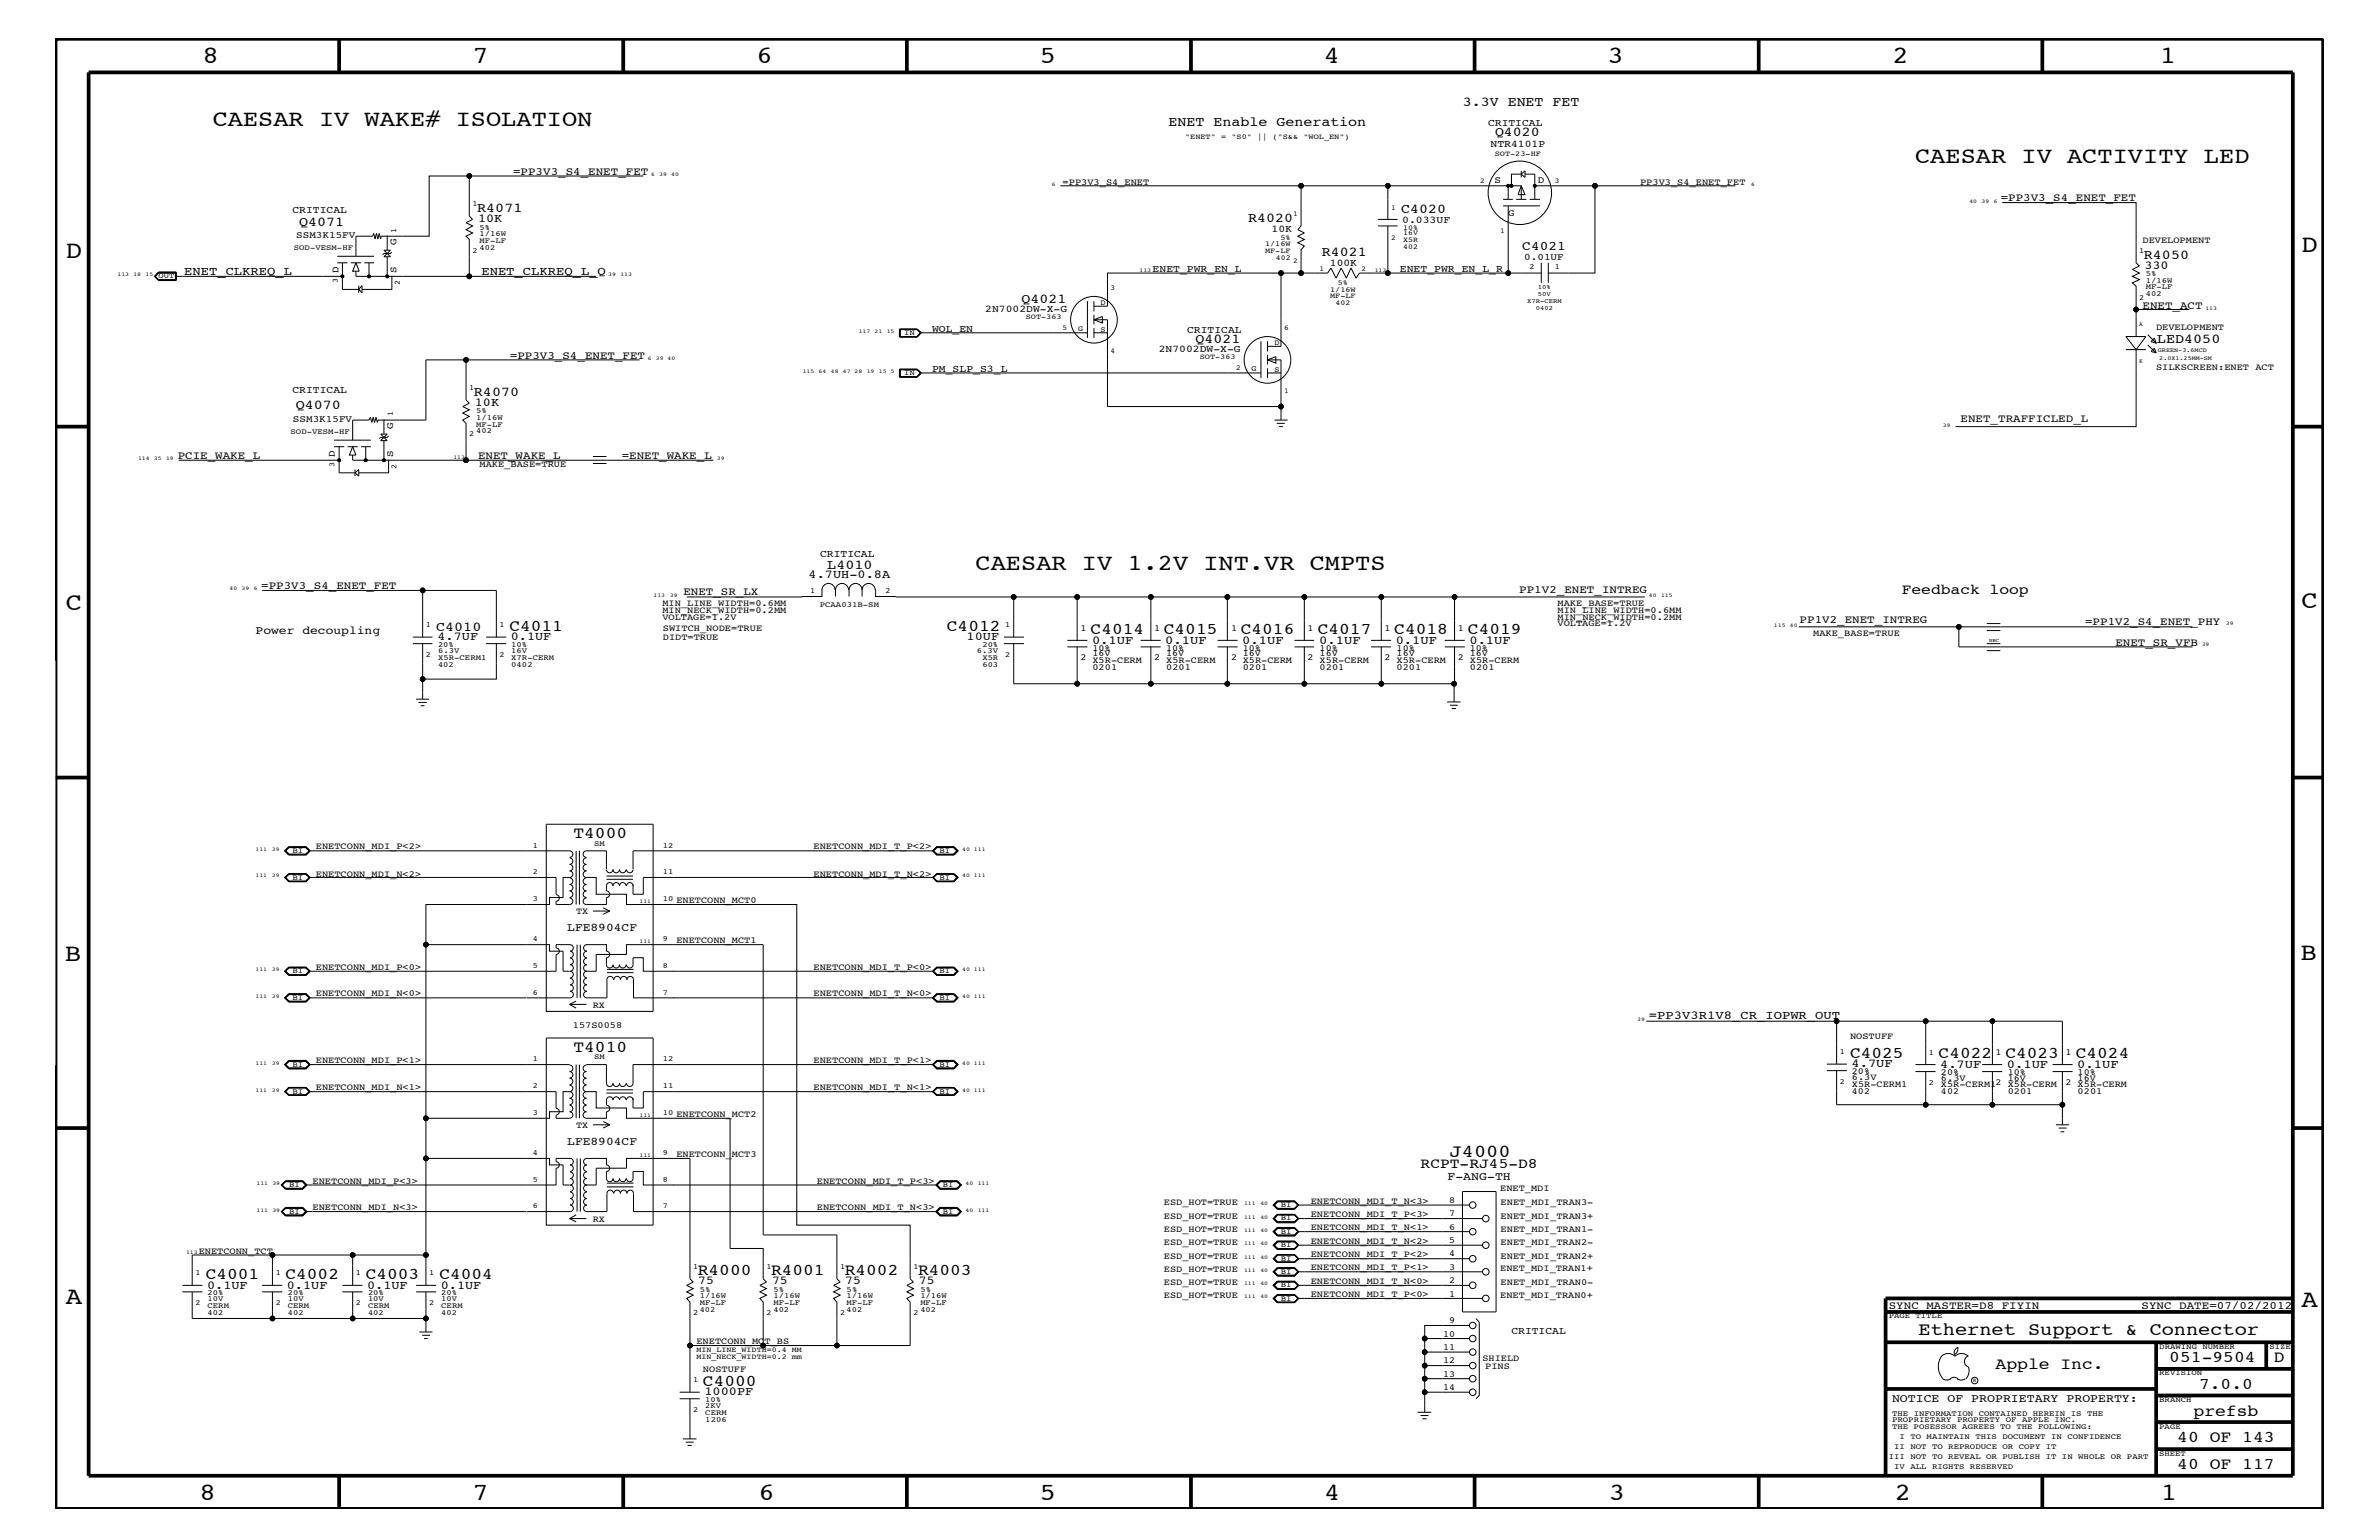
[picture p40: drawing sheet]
<svg xmlns="http://www.w3.org/2000/svg" width="432mm" height="279mm" viewBox="0 0 432 279" stroke-linecap="round" stroke-linejoin="round" font-family="sans-serif">
<defs><g id="words">
<g font-size="4.5">
<text x="36.7" y="11.5">8</text>
<text x="85.8" y="11.5">7</text>
<text x="137.3" y="11.5">6</text>
<text x="188.7" y="11.5">5</text>
<text x="240.3" y="11.5">4</text>
<text x="291.8" y="11.5">3</text>
<text x="343.5" y="11.5">2</text>
<text x="392" y="11.5">1</text>
<text x="11.9" y="46.8">D</text>
<text x="417.7" y="45.7">D</text>
<text x="11.9" y="110.6">C</text>
<text x="417.7" y="110.4">C</text>
<text x="11.8" y="174.3">B</text>
<text x="417.6" y="174.2">B</text>
<text x="11.9" y="236.7">A</text>
<text x="417.7" y="237.1">A</text>
<text x="36.2" y="272.1">8</text>
<text x="85.8" y="272.1">7</text>
<text x="137.7" y="272.1">6</text>
<text x="188.7" y="272.1">5</text>
<text x="240.4" y="272.1">4</text>
<text x="292" y="272.1">3</text>
<text x="343.9" y="272.1">2</text>
<text x="392.2" y="272.1">1</text>
</g>
<g font-size="4.1">
<text x="38.6" y="22.9">CAESAR IV WAKE# ISOLATION</text>
<text x="347.6" y="29.5">CAESAR IV ACTIVITY LED</text>
<text x="177.1" y="103.5">CAESAR IV 1.2V INT.VR CMPTS</text>
</g>
<g font-size="3.3">
<text x="263.1" y="210">J4000</text>
<text x="348.2" y="242.3">Ethernet Support &amp; Connector</text>
</g>
<g font-size="3">
<text x="92.5" y="114.4">C4011</text>
<text x="171.9" y="114.4">C4012</text>
<text x="198" y="115">C4014</text>
<text x="211.2" y="115">C4015</text>
<text x="225.2" y="115">C4016</text>
<text x="239.2" y="115">C4017</text>
<text x="253.1" y="115">C4018</text>
<text x="266.4" y="115">C4019</text>
<text x="104.1" y="152.1">T4000</text>
<text x="104.1" y="190.9">T4010</text>
<text x="335.8" y="191.9">C4025</text>
<text x="351.9" y="192">C4022</text>
<text x="364" y="192">C4023</text>
<text x="376.8" y="192">C4024</text>
<text x="37.3" y="232">C4001</text>
<text x="51.8" y="232">C4002</text>
<text x="66.4" y="232">C4003</text>
<text x="79.8" y="232">C4004</text>
<text x="126.7" y="231.3">R4000</text>
<text x="140" y="231.3">R4001</text>
<text x="153.3" y="231.3">R4002</text>
<text x="166.6" y="231.3">R4003</text>
<text x="127.6" y="251.4">C4000</text>
<text x="362.2" y="248.4">Apple Inc.</text>
<text x="393.7" y="247.1">051-9504</text>
<text x="399.2" y="252">7.0.0</text>
<text x="412.7" y="247.1">D</text>
<text x="398.1" y="256.8">prefsb</text>
<text x="395.2" y="261.6">40 OF 143</text>
<text x="395.2" y="266.6">40 OF 117</text>
</g>
<g font-size="2.6">
<text x="345.2" y="107.7">Feedback loop</text>
<text x="257.9" y="211.9">RCPT-RJ45-D8</text>
</g>
<g font-size="2.5">
<text x="212.1" y="22.9">ENET Enable Generation</text>
<text x="265.5" y="19.2">3.3V ENET FET</text>
<text x="271.4" y="24.7">Q4020</text>
<text x="54.3" y="40.9">Q4071</text>
<text x="86.6" y="38.5">R4071</text>
<text x="226.6" y="40.3">R4020</text>
<text x="254.3" y="38.6">C4020</text>
<text x="239.9" y="46.5">R4021</text>
<text x="389.1" y="47">R4050</text>
<text x="185.4" y="54.9">Q4021</text>
<text x="217" y="62.2">Q4021</text>
<text x="391.5" y="62.3">LED4050</text>
<text x="86" y="71.8">R4070</text>
<text x="53.7" y="74.3">Q4070</text>
<text x="150.2" y="103.2">L4010</text>
<text x="79.2" y="114.4">C4010</text>
</g>
<text font-size="2.4" x="276.3" y="45.3">C4021</text>
<g font-size="2.2">
<text x="86.8" y="40.3">10K</text>
<text x="33.4" y="49.9">ENET_CLKREQ_L</text>
<text x="87.4" y="49.9">ENET_CLKREQ_L_Q</text>
<text x="389.2" y="48.8">330</text>
<text x="86.2" y="73.7">10K</text>
<text x="146.8" y="104.9">4.7UH-0.8A</text>
<text x="79.4" y="116.2">4.7UF</text>
<text x="92.7" y="116.2">0.1UF</text>
<text x="175.4" y="116.2">10UF</text>
<text x="198.2" y="116.8">0.1UF</text>
<text x="211.5" y="116.8">0.1UF</text>
<text x="225.5" y="116.8">0.1UF</text>
<text x="239.4" y="116.8">0.1UF</text>
<text x="253.3" y="116.8">0.1UF</text>
<text x="266.7" y="116.8">0.1UF</text>
<text x="299.3" y="184.9">=PP3V3R1V8_CR_IOPWR_OUT</text>
<text x="336" y="193.7">4.7UF</text>
<text x="352.1" y="193.7">4.7UF</text>
<text x="364.2" y="193.7">0.1UF</text>
<text x="377" y="193.7">0.1UF</text>
<text x="37.6" y="233.8">0.1UF</text>
<text x="52.1" y="233.8">0.1UF</text>
<text x="66.6" y="233.8">0.1UF</text>
<text x="80" y="233.8">0.1UF</text>
<text x="126.7" y="233">75</text>
<text x="140.1" y="233">75</text>
<text x="153.4" y="233">75</text>
<text x="166.8" y="233">75</text>
<text x="127.8" y="253.2">1000PF</text>
</g>
<g font-size="2.1">
<text x="46.4" y="115">Power decoupling</text>
<text x="103" y="168.9">LFE8904CF</text>
<text x="103" y="207.7">LFE8904CF</text>
<text x="262.7" y="214.1">F-ANG-TH</text>
<text x="343.4" y="254.4">NOTICE OF PROPRIETARY PROPERTY:</text>
</g>
<g font-size="2">
<text x="93.1" y="31.7">=PP3V3_S4_ENET_FET</text>
<text x="363.1" y="36.5">=PP3V3_S4_ENET_FET</text>
<text x="388.9" y="56">ENET_ACT</text>
<text x="92.5" y="65.1">=PP3V3_S4_ENET_FET</text>
<text x="355.9" y="76.6">ENET_TRAFFICLED_L</text>
<text x="32.3" y="83.3">PCIE_WAKE_L</text>
<text x="86.8" y="83.3">ENET_WAKE_L</text>
<text x="112.9" y="83.3">=ENET_WAKE_L</text>
<text x="47.4" y="106.9">=PP3V3_S4_ENET_FET</text>
<text x="124" y="108">ENET_SR_LX</text>
<text x="275.8" y="107.6">PP1V2_ENET_INTREG</text>
<text x="326.6" y="113.1">PP1V2_ENET_INTREG</text>
<text x="378.5" y="113.4">=PP1V2_S4_ENET_PHY</text>
<text x="384" y="117.2">ENET_SR_VFB</text>
<text x="342.8" y="237.4">SYNC_MASTER=D8_FIYIN</text>
<text x="388.7" y="237.4">SYNC_DATE=07/02/2012</text>
</g>
<g font-size="1.9">
<text x="270.1" y="22.9">CRITICAL</text>
<text x="270.6" y="26.7">NTR4101P</text>
<text x="53.1" y="38.6">CRITICAL</text>
<text x="254.5" y="40.4">0.033UF</text>
<text x="230.8" y="42.1">10K</text>
<text x="209.2" y="49.3">ENET_PWR_EN_L</text>
<text x="241.4" y="48.2">100K</text>
<text x="254.1" y="49.3">ENET_PWR_EN_L_R</text>
<text x="178.8" y="56.6">2N7002DW-X-G</text>
<text x="169.2" y="60.2">WOL_EN</text>
<text x="210.3" y="63.9">2N7002DW-X-G</text>
<text x="215.5" y="60.4">CRITICAL</text>
<text x="53.1" y="71.3">CRITICAL</text>
<text x="169.2" y="67.5">PM_SLP_S3_L</text>
<text x="148.8" y="101">CRITICAL</text>
<text x="274.3" y="242">CRITICAL</text>
</g>
<g font-size="1.8">
<text x="271.3" y="33.1">S</text>
<text x="279.1" y="33.1">D</text>
<text x="273.7" y="39.2">G</text>
<text x="53.8" y="43.2">SSM3K15FV</text>
<text x="72" y="44.4" transform="rotate(-90 72 44.4)">G</text>
<text x="276.6" y="47.1">0.01UF</text>
<text x="61.5" y="49.5" transform="rotate(-90 61.5 49.5)">D</text>
<text x="72" y="49.5" transform="rotate(-90 72 49.5)">S</text>
<text x="53.2" y="76.6">SSM3K15FV</text>
<text x="71.4" y="77.8" transform="rotate(-90 71.4 77.8)">G</text>
<text x="60.8" y="82.8" transform="rotate(-90 60.8 82.8)">D</text>
<text x="71.4" y="82.8" transform="rotate(-90 71.4 82.8)">S</text>
</g>
<g font-size="1.7">
<text x="192.9" y="33.6">=PP3V3_S4_ENET</text>
<text x="297.7" y="33.6">PP3V3_S4_ENET_FET</text>
<text x="388.9" y="44.1">DEVELOPMENT</text>
<text x="391.3" y="59.8">DEVELOPMENT</text>
<text x="391.3" y="67.1">SILKSCREEN:ENET ACT</text>
<text x="87" y="84.7">MAKE_BASE=TRUE</text>
<text x="120.2" y="110">MIN_LINE_WIDTH=0.6MM</text>
<text x="120.2" y="111.2">MIN_NECK_WIDTH=0.2MM</text>
<text x="120.2" y="112.5">VOLTAGE=1.2V</text>
<text x="282.7" y="112.5">MIN_NECK_WIDTH=0.2MM</text>
<text x="282.7" y="111.2">MIN_LINE_WIDTH=0.6MM</text>
<text x="282.7" y="113.7">VOLTAGE=1.2V</text>
<text x="282.7" y="110">MAKE_BASE=TRUE</text>
<text x="120.3" y="114.4">SWITCH_NODE=TRUE</text>
<text x="120.3" y="116.2">DIDT=TRUE</text>
<text x="196.1" y="119.8">2</text>
<text x="196.1" y="114.4">1</text>
<text x="198.3" y="118.1">10%</text>
<text x="198.3" y="119.1">16V</text>
<text x="209.5" y="119.8">2</text>
<text x="209.5" y="114.4">1</text>
<text x="211.7" y="118.1">10%</text>
<text x="211.7" y="119.1">16V</text>
<text x="223.4" y="119.8">2</text>
<text x="223.4" y="114.4">1</text>
<text x="225.6" y="118.1">10%</text>
<text x="225.6" y="119.1">16V</text>
<text x="237.3" y="119.8">2</text>
<text x="237.3" y="114.4">1</text>
<text x="239.5" y="119.1">16V</text>
<text x="239.5" y="118.1">10%</text>
<text x="251.3" y="119.8">2</text>
<text x="251.3" y="114.4">1</text>
<text x="253.5" y="119.1">16V</text>
<text x="253.5" y="118.1">10%</text>
<text x="264.6" y="119.8">2</text>
<text x="264.6" y="114.4">1</text>
<text x="266.8" y="118.1">10%</text>
<text x="266.8" y="119.1">16V</text>
<text x="329.1" y="115.3">MAKE_BASE=TRUE</text>
<text x="198.3" y="120.3">X5R-CERM</text>
<text x="198.3" y="121.5">0201</text>
<text x="211.7" y="120.3">X5R-CERM</text>
<text x="211.7" y="121.5">0201</text>
<text x="225.6" y="121.5">0201</text>
<text x="225.6" y="120.3">X5R-CERM</text>
<text x="239.5" y="121.5">0201</text>
<text x="239.5" y="120.3">X5R-CERM</text>
<text x="253.5" y="120.3">X5R-CERM</text>
<text x="253.5" y="121.5">0201</text>
<text x="266.8" y="120.3">X5R-CERM</text>
<text x="266.8" y="121.5">0201</text>
<text x="57.3" y="154.1">ENETCONN_MDI_P&lt;2&gt;</text>
<text x="147.7" y="154.1">ENETCONN_MDI_T_P&lt;2&gt;</text>
<text x="57.3" y="159">ENETCONN_MDI_N&lt;2&gt;</text>
<text x="147.7" y="159">ENETCONN_MDI_T_N&lt;2&gt;</text>
<text x="104.6" y="165.9">TX</text>
<text x="122.8" y="163.9">ENETCONN_MCT0</text>
<text x="122.8" y="171.1">ENETCONN_MCT1</text>
<text x="57.3" y="176">ENETCONN_MDI_P&lt;0&gt;</text>
<text x="147.7" y="176">ENETCONN_MDI_T_P&lt;0&gt;</text>
<text x="57.3" y="180.8">ENETCONN_MDI_N&lt;0&gt;</text>
<text x="107.6" y="182.9">RX</text>
<text x="147.7" y="180.8">ENETCONN_MDI_T_N&lt;0&gt;</text>
<text x="104" y="186.5">157S0058</text>
<text x="335.8" y="188.6">NOSTUFF</text>
<text x="362.2" y="191.4">1</text>
<text x="374.9" y="191.4">1</text>
<text x="57.3" y="197.8">ENETCONN_MDI_N&lt;1&gt;</text>
<text x="57.3" y="192.9">ENETCONN_MDI_P&lt;1&gt;</text>
<text x="147.7" y="197.8">ENETCONN_MDI_T_N&lt;1&gt;</text>
<text x="147.7" y="192.9">ENETCONN_MDI_T_P&lt;1&gt;</text>
<text x="336.1" y="197.2">X5R-CERM1</text>
<text x="336.1" y="194.8">20%</text>
<text x="336.1" y="195.9">6.3V</text>
<text x="352.3" y="195">20%</text>
<text x="352.3" y="197.3">X5R-CERM1</text>
<text x="352.3" y="196.1">6.3V</text>
<text x="362.2" y="196.8">2</text>
<text x="364.4" y="196.1">16V</text>
<text x="364.4" y="195">10%</text>
<text x="364.4" y="197.3">X5R-CERM</text>
<text x="374.9" y="196.8">2</text>
<text x="377.1" y="196.1">16V</text>
<text x="377.1" y="195">10%</text>
<text x="377.1" y="197.3">X5R-CERM</text>
<text x="122.8" y="202.6">ENETCONN_MCT2</text>
<text x="336.1" y="198.4">402</text>
<text x="352.3" y="198.5">402</text>
<text x="364.4" y="198.5">0201</text>
<text x="377.1" y="198.5">0201</text>
<text x="104.6" y="204.7">TX</text>
<text x="122.8" y="209.9">ENETCONN_MCT3</text>
<text x="56.7" y="214.7">ENETCONN_MDI_P&lt;3&gt;</text>
<text x="148.3" y="214.7">ENETCONN_MDI_T_P&lt;3&gt;</text>
<text x="56.7" y="219.6">ENETCONN_MDI_N&lt;3&gt;</text>
<text x="107.6" y="221.7">RX</text>
<text x="148.3" y="219.6">ENETCONN_MDI_T_N&lt;3&gt;</text>
<text x="211.2" y="221.1">ESD_HOT=TRUE</text>
<text x="211.2" y="218.6">ESD_HOT=TRUE</text>
<text x="237.9" y="220.8">ENETCONN_MDI_T_P&lt;3&gt;</text>
<text x="237.9" y="218.4">ENETCONN_MDI_T_N&lt;3&gt;</text>
<text x="263.1" y="218.3">8</text>
<text x="263.1" y="220.7">7</text>
<text x="272.3" y="216.1">ENET_MDI</text>
<text x="272.4" y="218.6">ENET_MDI_TRAN3-</text>
<text x="272.4" y="221.1">ENET_MDI_TRAN3+</text>
<text x="36.1" y="227.5">ENETCONN_TCT</text>
<text x="211.2" y="223.5">ESD_HOT=TRUE</text>
<text x="211.2" y="225.9">ESD_HOT=TRUE</text>
<text x="237.9" y="223.2">ENETCONN_MDI_T_N&lt;1&gt;</text>
<text x="237.9" y="225.7">ENETCONN_MDI_T_N&lt;2&gt;</text>
<text x="263.1" y="228">4</text>
<text x="263.1" y="225.6">5</text>
<text x="263.1" y="223.1">6</text>
<text x="272.4" y="225.9">ENET_MDI_TRAN2-</text>
<text x="272.4" y="223.5">ENET_MDI_TRAN1-</text>
<text x="211.2" y="228.4">ESD_HOT=TRUE</text>
<text x="211.2" y="233.2">ESD_HOT=TRUE</text>
<text x="211.2" y="230.7">ESD_HOT=TRUE</text>
<text x="237.9" y="228.1">ENETCONN_MDI_T_P&lt;2&gt;</text>
<text x="237.9" y="232.9">ENETCONN_MDI_T_N&lt;0&gt;</text>
<text x="237.9" y="230.5">ENETCONN_MDI_T_P&lt;1&gt;</text>
<text x="263.1" y="230.4">3</text>
<text x="263.1" y="232.9">2</text>
<text x="272.3" y="230.7">ENET_MDI_TRAN1+</text>
<text x="272.4" y="228.4">ENET_MDI_TRAN2+</text>
<text x="272.4" y="233.2">ENET_MDI_TRAN0-</text>
<text x="211.2" y="235.6">ESD_HOT=TRUE</text>
<text x="237.9" y="235.4">ENETCONN_MDI_T_P&lt;0&gt;</text>
<text x="263.1" y="235.2">1</text>
<text x="272.3" y="235.5">ENET_MDI_TRAN0+</text>
<text x="126.4" y="243.9">ENETCONN_MCT_BS</text>
<text x="262" y="242.5">10</text>
<text x="262" y="245">11</text>
<text x="263.1" y="240.1">9</text>
<text x="127.6" y="248.9">NOSTUFF</text>
<text x="262" y="247.3">12</text>
<text x="262" y="249.8">13</text>
<text x="269.1" y="246.9">SHIELD</text>
<text x="269.6" y="248.4">PINS</text>
<text x="262" y="252.3">14</text>
</g>
<g font-size="1.4">
<text x="215.1" y="25.3">&quot;ENET&quot; = &quot;S0&quot; || (&quot;S&amp;&amp; &quot;WOL_EN&quot;)</text>
<text x="271.3" y="28.3">SOT-23-HF</text>
<text x="268.6" y="33.1">2</text>
<text x="282.2" y="33.1">3</text>
<text x="85.8" y="37.4">1</text>
<text x="87" y="41.7">5%</text>
<text x="234.7" y="39.2">1</text>
<text x="252.5" y="38">1</text>
<text x="254.7" y="41.7">10%</text>
<text x="53.3" y="45.4">SOD-VESM-HF</text>
<text x="71.9" y="42.3" transform="rotate(-90 71.9 42.3)">1</text>
<text x="85.8" y="45.9">2</text>
<text x="87" y="44.1">MF-LF</text>
<text x="87" y="45.3">402</text>
<text x="87" y="42.9">1/16W</text>
<text x="229.6" y="44.6">1/16W</text>
<text x="229.6" y="45.9">MF-LF</text>
<text x="231.6" y="47.1">402</text>
<text x="232.4" y="43.5">5%</text>
<text x="234.7" y="47.7">2</text>
<text x="252.5" y="43.5">2</text>
<text x="254.7" y="42.7">16V</text>
<text x="254.7" y="44">X5R</text>
<text x="254.7" y="45.2">402</text>
<text x="272.3" y="42.3">1</text>
<text x="388.3" y="45.9">1</text>
<text x="28.8" y="50.5">OUT</text>
<text x="61.3" y="51.4" transform="rotate(-90 61.3 51.4)">3</text>
<text x="72.6" y="51.7" transform="rotate(-90 72.6 51.7)">2</text>
<text x="201.6" y="52.5">3</text>
<text x="239.5" y="49.1">1</text>
<text x="241.4" y="52.9">1/16W</text>
<text x="242.8" y="51.7">5%</text>
<text x="247.1" y="49.1">2</text>
<text x="277.6" y="48.9">2</text>
<text x="282.2" y="48.9">1</text>
<text x="389.5" y="53.8">402</text>
<text x="389.5" y="52.5">MF-LF</text>
<text x="389.5" y="51.3">1/16W</text>
<text x="389.5" y="50.2">5%</text>
<text x="186.2" y="57.9">SOT-363</text>
<text x="192.9" y="59.8">5</text>
<text x="199.7" y="55.3">D</text>
<text x="233.1" y="59.8">6</text>
<text x="241.4" y="54.1">MF-LF</text>
<text x="242.4" y="55.3">402</text>
<text x="388.3" y="54.4">2</text>
<text x="164.1" y="60.8">IN</text>
<text x="195.7" y="60.1">G</text>
<text x="199.7" y="60.2">S</text>
<text x="201.6" y="64">4</text>
<text x="217.8" y="65.1">SOT-363</text>
<text x="231.3" y="62.6">D</text>
<text x="85.2" y="70.7">1</text>
<text x="164.1" y="68.1">IN</text>
<text x="224.4" y="67.1">2</text>
<text x="227.2" y="67.3">G</text>
<text x="231.3" y="67.5">S</text>
<text x="233.1" y="71.3">1</text>
<text x="71.3" y="75.6" transform="rotate(-90 71.3 75.6)">1</text>
<text x="86.4" y="77.4">MF-LF</text>
<text x="86.4" y="75">5%</text>
<text x="86.4" y="76.2">1/16W</text>
<text x="52.7" y="78.8">SOD-VESM-HF</text>
<text x="85.2" y="79.2">2</text>
<text x="86.4" y="78.6">402</text>
<text x="60.7" y="84.8" transform="rotate(-90 60.7 84.8)">3</text>
<text x="72" y="85" transform="rotate(-90 72 85)">2</text>
<text x="147.1" y="107.6">1</text>
<text x="160.7" y="107.6">2</text>
<text x="77.3" y="113.7">1</text>
<text x="90.7" y="113.7">1</text>
<text x="148.8" y="110.2">PCAA031B-SM</text>
<text x="182.5" y="113.7">1</text>
<text x="77.3" y="119.2">2</text>
<text x="79.5" y="117.4">20%</text>
<text x="79.5" y="118.5">6.3V</text>
<text x="79.5" y="119.7">X5R-CERM1</text>
<text x="90.7" y="119.2">2</text>
<text x="92.8" y="119.7">X7R-CERM</text>
<text x="92.8" y="118.5">16V</text>
<text x="92.8" y="117.4">10%</text>
<text x="177.3" y="118.5">6.3V</text>
<text x="178.3" y="117.4">20%</text>
<text x="178.3" y="119.7">X5R</text>
<text x="182.5" y="119.2">2</text>
<text x="79.5" y="120.9">402</text>
<text x="92.8" y="120.9">0402</text>
<text x="178.3" y="120.9">603</text>
<text x="53.1" y="154.7">BI</text>
<text x="96.7" y="153.8">1</text>
<text x="107.8" y="153.4">SM</text>
<text x="120.3" y="153.8">12</text>
<text x="170.5" y="154.7">BI</text>
<text x="53.1" y="159.6">BI</text>
<text x="96.7" y="158.6">2</text>
<text x="120.3" y="158.6">11</text>
<text x="170.5" y="159.6">BI</text>
<text x="96.7" y="163.5">3</text>
<text x="120.3" y="163.5">10</text>
<text x="96.7" y="170.7">4</text>
<text x="120.3" y="170.7">9</text>
<text x="53.1" y="176.6">BI</text>
<text x="96.7" y="175.6">5</text>
<text x="120.3" y="175.6">8</text>
<text x="170.5" y="176.6">BI</text>
<text x="53.1" y="181.4">BI</text>
<text x="96.7" y="180.5">6</text>
<text x="120.3" y="180.5">7</text>
<text x="170.5" y="181.4">BI</text>
<text x="333.9" y="191.2">1</text>
<text x="350.1" y="191.4">1</text>
<text x="53.1" y="193.6">BI</text>
<text x="96.7" y="197.4">2</text>
<text x="96.7" y="192.6">1</text>
<text x="107.8" y="192.2">SM</text>
<text x="120.3" y="197.4">11</text>
<text x="120.3" y="192.6">12</text>
<text x="170.5" y="193.6">BI</text>
<text x="333.9" y="196.7">2</text>
<text x="350.1" y="196.8">2</text>
<text x="53.1" y="198.4">BI</text>
<text x="96.7" y="202.3">3</text>
<text x="120.3" y="202.3">10</text>
<text x="170.5" y="198.4">BI</text>
<text x="96.7" y="209.6">4</text>
<text x="120.3" y="209.6">9</text>
<text x="52.5" y="215.3">BI</text>
<text x="96.7" y="214.4">5</text>
<text x="120.3" y="214.4">8</text>
<text x="171.1" y="215.3">BI</text>
<text x="52.5" y="220.2">BI</text>
<text x="96.7" y="219.2">6</text>
<text x="120.3" y="219.2">7</text>
<text x="171.1" y="220.2">BI</text>
<text x="232.5" y="219">BI</text>
<text x="232.5" y="221.4">BI</text>
<text x="232.5" y="226.3">BI</text>
<text x="232.5" y="223.9">BI</text>
<text x="35.5" y="231.3">1</text>
<text x="50" y="231.3">1</text>
<text x="64.6" y="231.3">1</text>
<text x="77.9" y="231.3">1</text>
<text x="125.8" y="230.2">1</text>
<text x="139.1" y="230.2">1</text>
<text x="152.5" y="230.2">1</text>
<text x="165.8" y="230.2">1</text>
<text x="232.5" y="233.5">BI</text>
<text x="232.5" y="231.1">BI</text>
<text x="232.5" y="228.7">BI</text>
<text x="35.5" y="236.8">2</text>
<text x="37.7" y="238.5">402</text>
<text x="37.7" y="235">20%</text>
<text x="37.7" y="236.1">10V</text>
<text x="37.7" y="237.3">CERM</text>
<text x="50" y="236.8">2</text>
<text x="52.2" y="236.1">10V</text>
<text x="52.2" y="238.5">402</text>
<text x="52.2" y="235">20%</text>
<text x="52.2" y="237.3">CERM</text>
<text x="64.6" y="236.8">2</text>
<text x="66.8" y="238.5">402</text>
<text x="66.8" y="235">20%</text>
<text x="66.8" y="237.3">CERM</text>
<text x="66.8" y="236.1">10V</text>
<text x="77.9" y="236.8">2</text>
<text x="80.1" y="237.3">CERM</text>
<text x="80.1" y="235">20%</text>
<text x="80.1" y="236.1">10V</text>
<text x="80.1" y="238.5">402</text>
<text x="125.8" y="238.6">2</text>
<text x="127" y="238">402</text>
<text x="127" y="234.4">5%</text>
<text x="127" y="235.6">1/16W</text>
<text x="127" y="236.8">MF-LF</text>
<text x="139.1" y="238.6">2</text>
<text x="140.4" y="234.4">5%</text>
<text x="140.4" y="238">402</text>
<text x="140.4" y="236.8">MF-LF</text>
<text x="140.4" y="235.6">1/16W</text>
<text x="152.5" y="238.6">2</text>
<text x="153.7" y="238">402</text>
<text x="153.7" y="234.4">5%</text>
<text x="153.7" y="236.8">MF-LF</text>
<text x="153.7" y="235.6">1/16W</text>
<text x="165.8" y="238.6">2</text>
<text x="167" y="235.6">1/16W</text>
<text x="167" y="238">402</text>
<text x="167" y="234.4">5%</text>
<text x="167" y="236.8">MF-LF</text>
<text x="232.5" y="236">BI</text>
<text x="342.8" y="239.2">PAGE TITLE</text>
<text x="126.4" y="245.3">MIN_LINE_WIDTH=0.4 MM</text>
<text x="391.9" y="244.7">DRAWING NUMBER</text>
<text x="411.9" y="244.7">SIZE</text>
<text x="125.8" y="250.7">1</text>
<text x="126.4" y="246.5">MIN_NECK_WIDTH=0.2 mm</text>
<text x="391.9" y="249.5">REVISION</text>
<text x="125.8" y="256.2">2</text>
<text x="128" y="257.9">1206</text>
<text x="128" y="256.7">CERM</text>
<text x="128" y="255.5">2KV</text>
<text x="128" y="254.4">10%</text>
<text x="343.4" y="256.8">THE INFORMATION CONTAINED HEREIN IS THE</text>
<text x="391.9" y="254.4">BRANCH</text>
<text x="343.4" y="258">PROPRIETARY PROPERTY OF APPLE INC.</text>
<text x="343.4" y="259.3">THE POSESSOR AGREES TO THE FOLLOWING:</text>
<text x="343.8" y="262.9">II NOT TO REPRODUCE OR COPY IT</text>
<text x="344.8" y="261.1">I TO MAINTAIN THIS DOCUMENT IN CONFIDENCE</text>
<text x="391.9" y="259.3">PAGE</text>
<text x="342.8" y="264.7">III NOT TO REVEAL OR PUBLISH IT IN WHOLE OR PART</text>
<text x="343.8" y="266.6">IV ALL RIGHTS RESERVED</text>
<text x="391.9" y="264.1">SHEET</text>
</g>
<g font-size="1.2">
<text x="279.1" y="53.8">50V</text>
<text x="279.1" y="52.5">10%</text>
<text x="277.2" y="55">X7R-CERM</text>
<text x="278.8" y="56.2">0402</text>
</g>
<g font-size="1.1">
<text x="388.3" y="59.2">A</text>
<text x="388.3" y="65.9">K</text>
<text x="391.7" y="64">GREEN-3.6MCD</text>
<text x="391.9" y="65.3">2.0X1.25MM-SM</text>
</g>
<g font-size="1">
<text x="118.2" y="31.9">6</text>
<text x="119.6" y="31.9">39</text>
<text x="121.8" y="31.9">40</text>
<text x="190.9" y="33.7">6</text>
<text x="317.8" y="33.7">6</text>
<text x="357.5" y="36.8">40</text>
<text x="359.7" y="36.8">39</text>
<text x="361.9" y="36.8">6</text>
<text x="21.3" y="50.2">113</text>
<text x="24.2" y="50.2">18</text>
<text x="26.4" y="50.2">15</text>
<text x="110.4" y="50.2">39</text>
<text x="112.6" y="50.2">113</text>
<text x="206.8" y="49.3">113</text>
<text x="249.5" y="49.3">113</text>
<text x="400.3" y="56.2">113</text>
<text x="117.6" y="65.3">6</text>
<text x="119" y="65.3">39 40</text>
<text x="155.9" y="60.4">117</text>
<text x="158.7" y="60.4">21</text>
<text x="161" y="60.4">15</text>
<text x="145.7" y="67.7">115</text>
<text x="148.6" y="67.7">64</text>
<text x="150.8" y="67.7">48</text>
<text x="153" y="67.7">47 28</text>
<text x="157.3" y="67.7">19</text>
<text x="159.5" y="67.7">15</text>
<text x="161.7" y="67.7">5</text>
<text x="352.6" y="77.4">39</text>
<text x="25.1" y="83.5">114</text>
<text x="27.9" y="83.5">35</text>
<text x="30.1" y="83.5">19</text>
<text x="82.3" y="83.3">113</text>
<text x="130.1" y="83.5">39</text>
<text x="41.7" y="107.1">40</text>
<text x="43.9" y="107.1">39</text>
<text x="46.1" y="107.1">6</text>
<text x="118.6" y="108.3">113</text>
<text x="121.6" y="108.3">39</text>
<text x="299.3" y="108.3">40</text>
<text x="301.5" y="108.3">115</text>
<text x="322" y="113.7">115</text>
<text x="324.9" y="113.7">40</text>
<text x="404" y="113.4">39</text>
<text x="399.6" y="117.2">39</text>
<text x="46.4" y="154.4">111</text>
<text x="49.4" y="154.4">39</text>
<text x="174.7" y="154.4">40 111</text>
<text x="46.4" y="159.2">111</text>
<text x="49.4" y="159.2">39</text>
<text x="174.7" y="159.2">40 111</text>
<text x="116.1" y="163.9">111</text>
<text x="116.1" y="171.1">111</text>
<text x="46.4" y="176.2">111</text>
<text x="49.4" y="176.2">39</text>
<text x="174.7" y="176.2">40 111</text>
<text x="46.4" y="181">111</text>
<text x="49.4" y="181">39</text>
<text x="174.7" y="181">40 111</text>
<text x="297.2" y="185.3">39</text>
<text x="46.4" y="193.2">111</text>
<text x="49.4" y="193.2">39</text>
<text x="174.7" y="193.2">40 111</text>
<text x="46.4" y="198.1">111</text>
<text x="49.4" y="198.1">39</text>
<text x="116.1" y="202.6">111</text>
<text x="174.7" y="198.1">40 111</text>
<text x="116.1" y="209.9">111</text>
<text x="46.6" y="215">111</text>
<text x="49.4" y="215">39</text>
<text x="175.3" y="215">40</text>
<text x="177.5" y="215">111</text>
<text x="46.6" y="219.8">111</text>
<text x="49.4" y="219.8">39</text>
<text x="175.3" y="219.8">40</text>
<text x="177.5" y="219.8">111</text>
<text x="225.8" y="218.6">111</text>
<text x="225.8" y="221.1">111</text>
<text x="228.8" y="218.6">40</text>
<text x="228.8" y="221.1">40</text>
<text x="33.8" y="227.5">113</text>
<text x="225.8" y="225.9">111</text>
<text x="225.8" y="223.5">111</text>
<text x="228.8" y="225.9">40</text>
<text x="228.8" y="223.5">40</text>
<text x="225.8" y="233.2">111</text>
<text x="225.8" y="230.7">111</text>
<text x="225.8" y="228.4">111</text>
<text x="228.8" y="233.2">40</text>
<text x="228.8" y="230.7">40</text>
<text x="228.8" y="228.4">40</text>
<text x="225.8" y="235.6">111</text>
<text x="228.8" y="235.6">40</text>
<text x="358.1" y="250.7">R</text>
</g>
<text font-size=".9" x="361" y="116.4">NBC</text>
</g></defs>
<g fill="none" stroke="#000" stroke-width=".18">
<path d="M85.2 31.9v7.3l.6 .6-1.2 .6 1.2 .6-1.2 .7 1.2 .6-1.2 .6 .6 .5v6.7h23M116.8 31.9h-38.9v11h-8.7l-.1 .5-.3-1.1-.2 1.1-.3-1.1-.2 1.1-.3-1.1-.1 .6h-3.1v3.6M192.5 33.7h43.6M250.1 39.8h3.6M251.9 33.7h-15.8v7.3l-.5 .7 1.1 .6-1.1 .6 1.1 .5-1.1 .6 1.1 .6-.6 .7v4.2h4.9l.6-.9 .9 1.9 .9-1.9 1 1.9 .8-1.9 .9 1.9 .6-1h5.2M272.8 37.4h6.7M272.8 36.2h1.8M273.7 37.4v12.1h6.1M273.7 33.7v2.5M275.2 36.2h1.8M276.1 33.7h-24.2v6.1M276.1 31.6l.7-.6v1.2l-.7-.6h-1.8v2.1"/>
<path d="M276.1 33.7l.7 1.6h-1.3zM276.1 31v1.2M276.1 33.7v2.5M276.8 31.6h1.8v4.6M277.6 36.2h1.9M278.6 33.7h36.4M289.5 33.7v15.8h-8.5M363.4 36.8h24.3v10.9l.6 .6-1.3 .6 1.3 .6-1.3 .6 1.3 .6-1.3 .6 .7 .6v4.2M28.2 50.1l.6-.6h3v1.2h-3zM28.8 49.4l-.7 .7M28.8 49.4h3.2v1.5h-3.2l-.8-.8zM31.8 50.1h30.3"/>
<path d="M31.9 49.5h-3.1l-.7 .6M31.9 49.4v1.4h-3.1l-.7-.7M61.2 46.5h6.7M61.2 47.7h1.9M62.1 47.7v4.8h3M63.7 47.7h1.8M64.6 47.7l.6 1.5h-1.2zM64.6 49.2v.9h20.6M65.1 51.8v1.3M65.7 51.8v1.3l-.6-.6zM66.1 47.7h1.8M67 47.7v2.4"/>
<path d="M69.7 45.4h1.2l-1.2 1.2h1.2zM70.3 46.6v3.5M70.4 42.8l-.1 2.6M71.1 45.7l-.2 .3h-1.2l-.3 .2M71.2 50.1l-.1 2.4h-5.4M163.3 59.8h3.2M163.3 59.7v1.4M163.4 59.8v1.3M166.5 59.7l.7 .7-.7 .7M166.5 59.7h-3.3v1.4h3.3M166.5 59.8l.6 .6M166.5 59.7l.6 .7"/>
<path d="M197.4 54.6v6.7M198.6 58h2.4v15.8h31.5M198.6 58l1.5-.6v1.2zM198.6 54.6v1.9M198.6 57.1v1.8M198.6 59.5v1.8M232.5 49.5h-31.5v6.1h-2.4M236.1 49.5h-3.6v13.3h-2.4M250.1 41h3.6M251.9 41v8.5h21.8M279.8 47.7v3.6M281 47.7v3.6"/>
<path d="M397.4 56.1h-9.7v5M60.6 79.9h6.7M69.1 78.8h1.2l-1.2 1.1h1.2zM69.7 79.9v3.6M69.8 76.1l-.1 2.7M70.5 79.1l-.2 .2h-1.2l-.3 .3M84.6 65.3h-7.3v10.9h-8.7l-.1 .4-.3-.9-.2 .9-.3-.9-.2 .9-.3-.9-.2 .5h-3v3.7M116.1 65.3h-31.5v7.3l.6 .6-1.2 .6 1.2 .6-1.2 .5 1.2 .6-1.2 .7 .6 .6v6.7h-20.6v-.9M163.3 67.1h3.2M163.3 61.1h3.2M163.3 67v1.4M163.3 68.3h3.2"/>
<path d="M163.4 67.1v1.2M166.5 67l.7 .7-.7 .7M166.5 67h-3.3v1.4h3.3M166.5 67.1l.6 .6M166.5 67l.6 .7M167.1 60.4l-.6 .7M167.1 67.7l-.6 .6M167.1 60.4h30.3M167.1 67.7h61.8M167.1 67.7l-.6 .7M198.6 60.4h2.4M228.9 61.9v6.7"/>
<path d="M230.1 65.3l1.5-.6v1.2zM230.1 61.9v1.9M230.1 64.4v1.7M230.1 66.8v1.8M230.1 67.7h2.4M230.1 65.3h2.4v10.9M231.3 76.2h2.4M231.7 76.8h1.5M232.2 77.4h.6M385.8 63.4h3.7M387.7 63.4l1.8-2.3h-3.7l1.9 2.3v14h-32.8M389.8 62.6l1.6 1.4"/>
<path d="M389.8 60.7l1.6 1.5M390.4 63.8l.6-.6 .4 .8zM391 61.3l.4 .9-1-.2zM32.4 83.5h29.2M60.6 81h1.9M61.6 81v4.8h2.8M63.1 81h1.8M64 81l.6 1.6h-1.2zM64.4 85.2v1.2M64.4 85.8l.7-.6v1.2zM65.5 81h1.8M66.4 81v2.5"/>
<path d="M70.6 83.4l-.1 2.4h-5.4M84.6 83.5h44.9M107.6 84.1h2.5M107.6 82.8h2.5M47.6 107.1h42.5v8.5M74.9 116.8h3.6M74.9 115.6h3.6M76.7 116.8v6.4h13.4v-6.4M76.7 107.1v8.5M88.2 115.6h3.7M88.2 116.8h3.7M149.2 107v1.2l-24.6 .1"/>
<path d="M149.2 107a1.19 1.19 0 0 1 1.2-1.1 1.19 1.19 0 0 1 1.2 1.1M151.6 107v1.2M151.6 107a1.19 1.19 0 0 1 1.2-1.1 1.19 1.19 0 0 1 1.2 1.1M154.1 107v1.2M154.1 107a1.19 1.19 0 0 1 1.2-1.1 1.19 1.19 0 0 1 1.2 1.1 1.19 1.19 0 0 1 1.2-1.1 1.19 1.19 0 0 1 1.1 1.1M156.5 107v1.2M158.9 107v1.2l25.1 .1v7.3M182.2 115.6h3.7M182.2 116.8h3.7M184 108.3h11.5v7.9M184 116.8v7.3h11.5M193.7 117.4h3.7"/>
<path d="M193.7 116.2h3.7M195.5 108.3h13.4v7.9M195.5 117.4v6.7h13.4M207 117.4h3.7M207 116.2h3.7M208.9 117.4v6.7h13.9M208.9 108.3h13.9v7.9M221 117.4h3.6M221 116.2h3.6M222.8 117.4v6.7h13.9M222.8 108.3h13.9v7.9M235 117.4h3.5"/>
<path d="M235 116.2h3.5M236.7 117.4v6.7h14M236.7 108.3h14v7.9M248.9 117.4h3.6M248.9 116.2h3.6M250.7 117.4v6.7h13.3v-6.7M250.7 108.3h13.3v7.9M262.2 116.2h3.7M262.2 117.4h3.7M264 108.3h34.6M326.5 113.7h71.5M355.5 113.7v3.7h42.5"/>
<path d="M360.6 116.8h2.5M360.6 118h2.5M360.6 114.4h2.5M360.6 113.1h2.5M75.5 126.8h2.4M76 127.4h1.5M76.4 128h.7M76.7 123.2v3.6M262.7 127.4h2.4M263.2 128h1.4M263.5 128.5h.8M263.9 124.1v3.3"/>
<path d="M51.8 159.2l.6-.6h3.1l.6 .6-.6 .7h-3.1zM52.4 153.7h3.1l.6 .7M52.4 153.7h3.1l.7 .7-.7 .6h-3.1M52.4 153.7l-.7 .7 .7 .6M52.4 153.7l-.6 .7 .6 .6M52.4 158.5h3.1l.7 .7-.7 .8h-3.1M52.4 158.5l-.8 .7 .8 .8M52.4 158.5l-.7 .7 .7 .8M52.4 153.6h3.1l.8 .8-.8 .7h-3.1l-.8-.7zM52.4 158.5h3.1l.8 .7-.8 .8h-3.1M56.1 154.4l-.6 .6h-3.1M56.1 154.4l-.6 .6h-3l-.7-.6 .7-.6h3l.6 .6h47.3a.59 .59 0 0 1 .6 .6 .59 .59 0 0 1-.6 .6"/>
<path d="M56.1 159.2l-.6 .7h-3l-.7-.7 .7-.6h3l.6 .6h44.8v3M99.2 149.5h19.3v34h-19.3zM103.4 159.2h-1.2v3.6h-2.5v1.3h-22.4v7.3h22.4v1.2h2.5v3.6h1.2M103.4 156.8a.59 .59 0 0 1 .6 .6 .59 .59 0 0 1-.6 .6M103.4 159.3a.59 .59 0 0 1 .6 .6 .59 .59 0 0 1-.6 .6M103.4 158a.59 .59 0 0 1 .6 .6 .59 .59 0 0 1-.6 .6M103.4 155.6a.59 .59 0 0 1 .6 .6 .59 .59 0 0 1-.6 .6M104.6 154.4v9.7M105.2 154.4v9.7M106.4 155.6a.59 .59 0 0 0-.6 .6 .59 .59 0 0 0 .6 .6 .59 .59 0 0 0-.6 .6 .59 .59 0 0 0 .6 .6 .59 .59 0 0 0-.6 .6 .59 .59 0 0 0 .6 .6h1.8v3h5.5v1.9h30.9v58.2h20.6v9.7l.6 .6-1.2 .6 1.2 .6-1.2 .6 1.2 .6-1.2 .6 .6 .6v7.9h-40M106.4 159.3a.59 .59 0 0 0-.6 .6 .59 .59 0 0 0 .6 .6 .59 .59 0 0 0-.6 .6 .59 .59 0 0 0 .6 .5 .59 .59 0 0 0-.6 .6 .59 .59 0 0 0 .6 .6M106.4 155.6a.59 .59 0 0 1-.6-.6 .59 .59 0 0 1 .6-.6h3.7v3.3"/>
<path d="M110.1 158.9h4.8M110.1 157.8a.59 .59 0 0 0 .6 .5 .59 .59 0 0 0 .6-.5 .59 .59 0 0 0 .6 .5 .59 .59 0 0 0 .5-.5 .59 .59 0 0 0 .6 .5 .59 .59 0 0 0 .6-.5M110.1 159.5h4.8M113.7 157.8a.59 .59 0 0 0 .6 .5 .59 .59 0 0 0 .6-.5M169.3 154.4l.7-.8h3.2l.7 .8-.7 .7h-3.2zM169.3 159.2l.7-.6h3.2l.5 .6-.5 .7h-3.2zM169.3 159.2l.7 .8h3.2M169.4 159.2l.7 .7h3l.6-.7-.6-.6h-3l-.7 .6h-52.6v3h-1.9v-1.7M169.4 154.4l.7 .6h3l.6-.6-.6-.6h-3l-.7 .6h-54.5v3.3M173.2 158.5h-3.2l-.7 .7M173.2 158.5l.7 .7-.7 .8M173.2 158.5l.6 .7-.6 .8"/>
<path d="M173.2 153.7h-3.2l-.7 .7 .7 .6h3.2M173.2 153.7l.6 .7-.6 .6M173.2 153.7l.5 .7-.5 .6M173.2 158.5h-3.2l-.7 .7 .7 .8h3.2M51.6 176.2l.8-.7h3.1l.8 .7-.8 .8h-3.1zM52.4 175.5h3.1l.6 .7M52.4 175.5h3.1l.7 .7-.7 .7h-3.1M52.4 175.5l-.7 .7 .7 .7M52.4 175.5l-.6 .7 .6 .7M56.1 176.2l-.6 .7h-3.1M77.3 171.4v31.5h22.4v-1.2h2.5v-3.6h1.2a.59 .59 0 0 1 .6 .5 .59 .59 0 0 1-.6 .6M100.9 162.3a.59 .59 0 0 1 .6 .6 .59 .59 0 0 1-.6 .6v.6h2.5"/>
<path d="M103.4 160.5a.59 .59 0 0 1 .6 .6 .59 .59 0 0 1-.6 .5M103.4 161.6a.59 .59 0 0 1 .6 .6 .59 .59 0 0 1-.6 .6M103.4 162.9a.59 .59 0 0 1 .6 .6 .59 .59 0 0 1-.6 .6M103.5 173.8a.59 .59 0 0 1 .6 .6 .59 .59 0 0 1-.6 .6 .59 .59 0 0 1 .6 .6 .59 .59 0 0 1-.6 .6 .59 .59 0 0 1 .6 .6 .59 .59 0 0 1-.6 .6M103.5 177.5a.59 .59 0 0 1 .6 .6 .59 .59 0 0 1-.6 .6 .59 .59 0 0 1 .6 .6 .59 .59 0 0 1-.6 .6 .59 .59 0 0 1 .6 .5 .59 .59 0 0 1-.6 .6h-7.9M103.5 173.8a.59 .59 0 0 0 .6-.6 .59 .59 0 0 0-.6-.6 .59 .59 0 0 0 .6-.6 .59 .59 0 0 0-.6-.6h-2.6v.6a.59 .59 0 0 1 .6 .6 .59 .59 0 0 1-.6 .6v3h-44.8l-.6-.6h-3l-.7 .6 .7 .6h3l.6-.6M104.7 171.4v9.6M105.3 171.4v9.6M106.4 176.2h1.8v-3h5.5v-1.8h24.8v52.7h13.4v7.9l.6 .6-1.2 .6 1.2 .6-1.2 .6 1.2 .6-1.2 .6 .6 .6v7.9M106.4 171.4h3.7v1.2a.59 .59 0 0 1 .6 .6 .59 .59 0 0 1-.6 .6v1.2a.59 .59 0 0 0 .6 .6 .59 .59 0 0 0 .6-.6 .59 .59 0 0 0 .6 .6 .59 .59 0 0 0 .5-.6 .59 .59 0 0 0 .6 .6 .59 .59 0 0 0 .6-.6M106.5 173.8a.59 .59 0 0 0-.6 .6 .59 .59 0 0 0 .6 .6M106.5 175a.59 .59 0 0 0-.6 .6 .59 .59 0 0 0 .6 .6"/>
<path d="M106.5 172.6a.59 .59 0 0 0-.6 .6 .59 .59 0 0 0 .6 .6M106.5 171.4a.59 .59 0 0 0-.6 .6 .59 .59 0 0 0 .6 .6M106.5 176.2a.59 .59 0 0 0-.6 .6 .59 .59 0 0 0 .6 .6M106.5 179.9a.59 .59 0 0 0-.6 .6 .59 .59 0 0 0 .6 .5M106.5 178.7a.59 .59 0 0 0-.6 .6 .59 .59 0 0 0 .6 .6M106.5 177.5a.59 .59 0 0 0-.6 .6 .59 .59 0 0 0 .6 .6M107.6 165.3h3.1M109.5 164.7l1.2 .6M110.2 176.5h4.8M110.2 175.9h4.8M110.7 165.3l-1.2 .6M111.3 177.7a.59 .59 0 0 0-.5-.6 .59 .59 0 0 0-.6 .6v3.3h-3.7"/>
<path d="M111.4 177.7a.59 .59 0 0 1 .6-.6 .59 .59 0 0 1 .6 .6 .59 .59 0 0 1 .6-.6 .59 .59 0 0 1 .6 .6 .59 .59 0 0 1 .6-.6 .59 .59 0 0 1 .6 .6v3.3h54.4l.7-.6h3l.6 .6-.6 .6h-3l-.7-.6M113.6 160.7a.59 .59 0 0 0-.6-.6 .59 .59 0 0 0-.6 .6 .59 .59 0 0 0-.5-.6 .59 .59 0 0 0-.6 .6 .59 .59 0 0 0-.6-.6 .59 .59 0 0 0-.6 .6v.9a.59 .59 0 0 1 .6 .6 .59 .59 0 0 1-.6 .6v1.3h-3.7a.59 .59 0 0 1-.6-.6 .59 .59 0 0 1 .6-.6M113.7 160.7a.59 .59 0 0 1 .6-.6 .59 .59 0 0 1 .6 .6M113.7 175a.59 .59 0 0 0 .6 .6 .59 .59 0 0 0 .6-.6v-1.2h1.9v2.4h5.5M169.3 176.2l.7-.7h3.2l.7 .7-.7 .8h-3.2zM169.4 176.2l.7 .6h3l.6-.6-.6-.6h-3l-.7 .6h-47.2M173.2 175.5h-3.2l-.7 .7 .7 .7h3.2M173.2 175.5l.6 .7-.6 .7M173.2 175.5l.5 .7-.5 .7M52.4 180.4h3.1l.6 .6M52.4 192.6h3.1l.6 .5-.6 .7h-3.1l-.6-.7zM52.4 197.4h3.1l.6 .7-.6 .6h-3.1l-.6-.6z"/>
<path d="M52.4 180.4h3.1l.7 .6-.7 .7h-3.1M52.4 180.4l-.7 .6 .7 .7M52.4 180.4l-.6 .6 .6 .7M52.4 192.5h3.1l.7 .6-.7 .8h-3.1l-.7-.8zM52.4 197.3h3.1l.7 .8-.7 .6h-3.1M52.4 197.3l-.8 .8 .8 .6M52.4 197.3l-.7 .8 .7 .6M52.4 180.3h3.1l.8 .7-.8 .8h-3.1l-.8-.8zM52.4 192.4h3.1l.8 .7-.8 .8h-3.1l-.8-.8zM52.4 197.3h3.1l.8 .8-.8 .6h-3.1M56.1 181l-.6 .7h-3.1M56.1 198.1l-.6 .6h-3l-.7-.6 .7-.7h3l.6 .7h44.8v2.9"/>
<path d="M95.5 181h-39.4l-.6-.6h-3l-.7 .6 .7 .6h3l.6-.6M99.2 188.3h19.3v34h-19.3zM103.4 193.1h-47.3l-.6-.5h-3l-.7 .5 .7 .6h3l.6-.6M103.4 182.2l1.2 .7M103.4 182.2h3M103.4 195.6a.59 .59 0 0 1 .6 .6 .59 .59 0 0 1-.6 .6M103.4 199.2a.59 .59 0 0 1 .6 .6 .59 .59 0 0 1-.6 .6M103.4 196.9a.59 .59 0 0 1 .6 .6 .59 .59 0 0 1-.6 .6M103.4 193.2a.59 .59 0 0 1 .6 .6 .59 .59 0 0 1-.6 .6M103.4 194.4a.59 .59 0 0 1 .6 .6 .59 .59 0 0 1-.6 .6M104.6 181.6l-1.2 .6M104.6 193.1v9.8"/>
<path d="M105.2 193.1v9.8M106.4 198.1h1.8v2.9h5.5v1.9h18.8v23.6h6v5.5l.6 .6-1.2 .6 1.2 .6-1.2 .6 1.2 .6-1.2 .6 .6 .6v7.9M106.4 193.2a.59 .59 0 0 0-.6 .6 .59 .59 0 0 0 .6 .6 .59 .59 0 0 0-.6 .6 .59 .59 0 0 0 .6 .6 .59 .59 0 0 0-.6 .6 .59 .59 0 0 0 .6 .6M106.4 198.1a.59 .59 0 0 0-.6 .6 .59 .59 0 0 0 .6 .5 .59 .59 0 0 0-.6 .6 .59 .59 0 0 0 .6 .6M106.4 196.9a.59 .59 0 0 0-.6 .6 .59 .59 0 0 0 .6 .6M106.4 193.1h3.7v3.4a.59 .59 0 0 0 .6 .6 .59 .59 0 0 0 .6-.6 .59 .59 0 0 0 .6 .6 .59 .59 0 0 0 .5-.6 .59 .59 0 0 0 .6 .6 .59 .59 0 0 0 .6-.6M110.1 197.7h4.8M110.1 199.6a.59 .59 0 0 1 .6-.6 .59 .59 0 0 1 .6 .6 .59 .59 0 0 1 .6-.6 .59 .59 0 0 1 .5 .6 .59 .59 0 0 1 .6-.6 .59 .59 0 0 1 .6 .6M110.1 199.5v.9M110.1 198.3h4.8M113.7 199.6a.59 .59 0 0 1 .6-.6 .59 .59 0 0 1 .6 .6M169.3 193.1l.7-.7h3.2l.7 .7-.7 .8h-3.2z"/>
<path d="M169.3 181l.7-.7h3.2l.7 .7-.7 .8h-3.2zM169.3 193.1l.7-.5h3.2l.5 .5-.5 .7h-3.2zM169.3 193.1l.7-.6h3.2l.6 .6-.6 .8M169.3 193.1l.7 .8h3.2M169.3 198.1l.7-.7h3.2l.5 .7-.5 .6h-3.2zM169.3 198.1l.7 .6h3.2M169.4 193.1l.7 .6h3l.6-.6-.6-.5h-3l-.7 .5h-54.5v3.4a.59 .59 0 0 1-.6 .6 .59 .59 0 0 1-.6-.6M169.4 198.1l.7 .6h3l.6-.6-.6-.7h-3l-.7 .7h-52.6v2.9h-1.9v-1.8M173.2 197.3h-3.2l-.7 .8M173.2 197.3l.7 .8-.7 .6M173.2 197.3l.6 .8-.6 .6M173.2 180.4h-3.2l-.7 .6 .7 .7h3.2"/>
<path d="M173.2 180.4l.6 .6-.6 .7M173.2 180.4l.5 .6-.5 .7M173.2 197.3h-3.2l-.7 .8 .7 .6h3.2M298.8 185.3h62.8M331.6 194.2h3.6M331.6 193.1h3.6M333.4 185.3v7.8M333.4 194.2v6.2h28.2M347.7 194.4h3.6M347.7 193.1h3.6M349.5 185.3v7.8M349.5 194.4v6"/>
<path d="M359.8 194.4h3.6M359.8 193.1h3.6M361.6 194.4v6h12.7M361.6 193.1v-7.8h12.7v7.8M372.6 194.4h3.6M372.6 193.1h3.6M374.3 194.4v9.7M51.1 219.8l.7-.6h3.2l.5 .6-.5 .7h-3.2zM51.8 214.2h3.2l.7 .8-.7 .8h-3.2l-.7-.8zM51.8 219.1h3.2l.7 .7-.7 .8h-3.2l-.7-.8zM51.8 214.3h3.2l.5 .7-.5 .7h-3.2M51.8 214.3h3.2l.6 .7-.6 .7h-3.2"/>
<path d="M51.8 214.3l-.7 .7 .7 .7M51.8 219.2l-.6 .6 .6 .6h3.1l.6-.6M51.8 219.1h3.2l.6 .7-.6 .8h-3.2l-.7-.8zM51.8 219.2h3.1l.6 .6h40M77.3 202.9v7.3h22.4v1.2h2.5v3.6h1.2M77.3 210.2v23M100.9 201.1a.59 .59 0 0 1 .6 .6 .59 .59 0 0 1-.6 .6v.6h2.5M103.4 200.5a.59 .59 0 0 1 .6 .6 .59 .59 0 0 1-.6 .6M103.4 201.7a.59 .59 0 0 1 .6 .6 .59 .59 0 0 1-.6 .6M103.5 212.6a.59 .59 0 0 1 .6 .6 .59 .59 0 0 1-.6 .6 .59 .59 0 0 1 .6 .6 .59 .59 0 0 1-.6 .6 .59 .59 0 0 1 .6 .6 .59 .59 0 0 1-.6 .6M103.5 216.3a.59 .59 0 0 1 .6 .6 .59 .59 0 0 1-.6 .5 .59 .59 0 0 1 .6 .6 .59 .59 0 0 1-.6 .6 .59 .59 0 0 1 .6 .6 .59 .59 0 0 1-.6 .6h-7.9M103.5 212.5a.59 .59 0 0 0 .6-.6 .59 .59 0 0 0-.6-.5 .59 .59 0 0 0 .6-.6 .59 .59 0 0 0-.6-.6h-2.6v.6a.59 .59 0 0 1 .6 .5 .59 .59 0 0 1-.6 .6v3.1h-45.4l-.6-.6h-3.1l-.6 .6 .6 .6h3.1l.6-.6"/>
<path d="M104.7 210.2v9.6M105.3 210.2v9.6M106.4 215h1.8v-3.1h5.5v-1.7h11.5v21.8l.6 .6-1.2 .6 1.2 .6-1.2 .6 1.2 .6-1.2 .6 .6 .6v16.4M106.4 210.2h3.7v1.2a.59 .59 0 0 1 .6 .5 .59 .59 0 0 1-.6 .6v1.3a.59 .59 0 0 0 .6 .6 .59 .59 0 0 0 .6-.6 .59 .59 0 0 0 .6 .6 .59 .59 0 0 0 .5-.6 .59 .59 0 0 0 .6 .6 .59 .59 0 0 0 .6-.6M106.5 212.6a.59 .59 0 0 0-.6 .6 .59 .59 0 0 0 .6 .6M106.5 213.8a.59 .59 0 0 0-.6 .6 .59 .59 0 0 0 .6 .6M106.5 211.4a.59 .59 0 0 0-.6 .5 .59 .59 0 0 0 .6 .6M106.5 210.2a.59 .59 0 0 0-.6 .6 .59 .59 0 0 0 .6 .6M106.5 215a.59 .59 0 0 0-.6 .6 .59 .59 0 0 0 .6 .6M106.5 218.6a.59 .59 0 0 0-.6 .6 .59 .59 0 0 0 .6 .6M106.5 217.4a.59 .59 0 0 0-.6 .6 .59 .59 0 0 0 .6 .6M106.5 216.3a.59 .59 0 0 0-.6 .6 .59 .59 0 0 0 .6 .5"/>
<path d="M107.6 204.1h3.1M109.5 203.5l1.2 .6M110.1 200.5a.59 .59 0 0 1 .6 .6 .59 .59 0 0 1-.6 .6v1.2h-3.7a.59 .59 0 0 1-.6-.6 .59 .59 0 0 1 .6-.6 .59 .59 0 0 1-.6-.6 .59 .59 0 0 1 .6-.6M110.2 215.3h4.8M110.2 214.7h4.8M110.7 204.1l-1.2 .6M111.3 216.5a.59 .59 0 0 0-.5-.6 .59 .59 0 0 0-.6 .6v3.3h-3.7M111.4 216.5a.59 .59 0 0 1 .6-.6 .59 .59 0 0 1 .6 .6 .59 .59 0 0 1 .6-.6 .59 .59 0 0 1 .6 .6 .59 .59 0 0 1 .6-.6 .59 .59 0 0 1 .6 .6v3.3h55.1l.6-.6h3l.6 .6-.6 .6h-3l-.6-.6M113.7 213.8a.59 .59 0 0 0 .6 .6 .59 .59 0 0 0 .6-.6v-1.3h1.9v2.5h5.5M169.9 219.8l.7-.7h3.1l.8 .7-.8 .8h-3.1zM169.9 215l.7-.8h3.1l.8 .8-.8 .8h-3.1zM169.9 219.8l.7-.7h3.1l.7 .7-.7 .8h-3.1z"/>
<path d="M170 219.8l.6-.6h3.1l.6 .6-.6 .7h-3.1zM170.1 215l.6 .6h3l.6-.6-.6-.6h-3l-.6 .6h-47.9M173.7 214.3h-3.1l-.7 .7 .7 .7h3.1M173.7 214.3l.7 .7-.7 .7M173.7 214.3l.6 .7-.6 .7M173.7 214.3h-3.1l-.6 .7 .6 .7h3.1M231.8 217.9h3.2l.7 .7-.7 .8h-3.2l-.7-.8zM231.8 218h3.2l.6 .6-.6 .7h-3.2M231.8 218l-.6 .6 .6 .7M235.6 218.6l-.6 .6h-3.1l-.6-.6 .6-.6h3.1l.6 .6h31.1M265.4 216.2h6.1v21.8h-6.1zM373.1 204.1h2.4"/>
<path d="M373.7 204.7h1.4M374 205.3h.7M33.1 234.4h3.6M33.1 233.2h3.6M34.9 234.4v4.8h14.5M47.6 233.2h3.6M47.6 234.4h3.6M49.4 234.4v4.8h14.6M49.4 227.7h-14.5v5.5M62.1 233.2h3.7M62.1 234.4h3.7M64 234.4v4.8h13.3"/>
<path d="M64 227.7h-14.6v5.5M75.5 234.4h3.7M75.5 233.2h3.7M77.3 234.4v7.3M77.3 227.7h-13.3v5.5M103.4 221.1l1.2 .6M103.4 221.1h3M104.6 220.4l-1.2 .7M231.1 221.1l.7-.8h3.2l.7 .8-.7 .8h-3.2zM231.8 232.4h3.2l.7 .8-.7 .8h-3.2l-.7-.8zM231.8 230h3.2l.7 .7-.7 .8h-3.2l-.7-.8zM231.8 227.6h3.2l.7 .8-.7 .6h-3.2"/>
<path d="M231.8 225.2h3.2l.7 .7-.7 .8h-3.2l-.7-.8zM231.8 234.9h3.2l.7 .7-.7 .7h-3.2M231.8 222.7h3.2l.7 .8-.7 .7h-3.2l-.7-.7zM231.8 232.5h3.2l.6 .7-.6 .7h-3.2M231.8 232.5l-.6 .7 .6 .7M231.8 230.1h3.2l.6 .6M231.8 230.1l-.6 .6 .6 .7h3.2l.6-.7M231.8 230.1l-.6 .6 .6 .8M231.8 227.7h3.2l.6 .7-.6 .6h-3.2l-.6-.6zM231.8 227.6h3.2l.6 .8M231.8 227.6l-.7 .8 .7 .6M231.8 227.6l-.6 .8 .6 .6"/>
<path d="M231.8 220.4h3.2l.6 .7-.6 .6h-3.2l-.6-.6zM231.8 220.3h3.2l.6 .8M231.8 220.3l-.6 .8 .6 .7h3.2l.6-.7M231.8 225.2h3.2l.6 .7-.6 .7h-3.2M231.8 225.2l-.6 .7 .6 .7M231.8 235h3.2l.6 .6-.6 .6h-3.2l-.6-.6zM231.8 234.9h3.2l.6 .7M231.8 234.9l-.7 .7 .7 .7M231.8 234.9l-.6 .7 .6 .7M231.8 222.9h3.2l.6 .6-.6 .6h-3.2l-.6-.6zM235.6 233.2l-.6 .6h-3.1l-.6-.6 .6-.6h3.1l.6 .6h31.1M235.6 230.7l-.6 .6h-3.1l-.6-.6 .6-.6h3.1l.6 .6h33.5"/>
<path d="M235.6 228.4l-.6 .6h-3.1l-.6-.6 .6-.7h3.1l.6 .7h31.1M235.6 221.1l-.6 .6h-3.1l-.6-.6 .6-.7h3.1l.6 .7h33.5M235.6 223.5l-.6 .6h-3.1l-.6-.6 .6-.6h3.1l.6 .6h31.1M235.6 230.7l-.6 .8h-3.2M235.6 228.4l-.6 .6h-3.2M235.6 235.6l-.6 .7h-3.2M235.6 223.5l-.6-.7h-3.2l-.6 .7 .6 .7M235.6 223.5l-.6 .7h-3.2M267.9 239.2l.6 .7v13.3l-.6 .6M269.1 225.9h-33.5l-.6-.6h-3.1l-.6 .6 .6 .6h3.1l.6-.6M269.1 235.6h-33.5l-.6-.6h-3.1l-.6 .6 .6 .6h3.1l.6-.6M76.1 241.7h2.4"/>
<path d="M76.6 242.3h1.5M77 242.8h.6M123.4 252.6h3.6M123.4 253.8h3.6M125.2 253.8v7.3M257.3 256.2h2.5M257.8 256.8h1.5M258.2 257.4h.7M258.6 250.1v2.5M258.6 250.1h8.1M266.7 252.6h-8.1v3.6M266.7 247.8h-8.1v2.3"/>
<path d="M266.7 245.3h-8.1v2.5M266.7 242.8h-8.1v2.5M266.7 240.5h-8.1v2.3M352.4 246.1a1.69 1.69 0 0 1 2.4 0M352.4 246a3.3 3.3 0 0 0 .3 4.1M352.6 250.2l.7 .2 .7-.2M354 250.2l.7-.3 .7 .3M354.8 246.1a1.69 1.69 0 0 1 2.5 0M355.3 250.2l.7 .2 .7-.2M355.3 244.4l.1 .3a1.18 1.18 0 0 1-.6 1M355.4 244.4a.99 .99 0 0 0-.6 1.4M357.2 246a1.04 1.04 0 0 0-.6 1 1.04 1.04 0 0 0 .6 1"/>
<path d="M357.3 248l.1 .7a2.11 2.11 0 0 1-.6 1.5M124 261.1h2.4M124.5 261.6h1.4M124.8 262.2h.8"/>
<circle cx="85.2" cy="31.9" r=".42"/>
<circle cx="236.1" cy="33.7" r=".42"/>
<circle cx="251.9" cy="33.7" r=".42"/>
<circle cx="273.7" cy="33.7" r=".25"/>
<circle cx="274.3" cy="33.7" r=".25"/>
<circle cx="275.9" cy="35" r="5.8"/>
<circle cx="278.6" cy="33.7" r=".25"/>
<circle cx="289.5" cy="33.7" r=".42"/>
<circle cx="62.1" cy="50.1" r=".25"/>
<circle cx="67" cy="50.1" r=".25"/>
<circle cx="70.3" cy="50.1" r=".25"/>
<circle cx="85.2" cy="50.1" r=".42"/>
<circle cx="198.6" cy="58" r="4.2"/>
<circle cx="232.5" cy="49.5" r=".42"/>
<circle cx="236.1" cy="49.5" r=".42"/>
<circle cx="251.9" cy="49.5" r=".42"/>
<circle cx="273.7" cy="49.5" r=".42"/>
<circle cx="387.7" cy="56.1" r=".42"/>
<circle cx="84.6" cy="65.3" r=".42"/>
<circle cx="230.1" cy="65.3" r="4.2"/>
<circle cx="232.5" cy="73.8" r=".42"/>
<circle cx="61.6" cy="83.5" r=".25"/>
<circle cx="66.4" cy="83.5" r=".25"/>
<circle cx="69.7" cy="83.5" r=".25"/>
<circle cx="84.6" cy="83.5" r=".42"/>
<circle cx="76.7" cy="107.1" r=".42"/>
<circle cx="184" cy="108.3" r=".42"/>
<circle cx="195.5" cy="108.3" r=".42"/>
<circle cx="208.9" cy="108.3" r=".42"/>
<circle cx="222.8" cy="108.3" r=".42"/>
<circle cx="236.7" cy="108.3" r=".42"/>
<circle cx="250.7" cy="108.3" r=".42"/>
<circle cx="264" cy="108.3" r=".42"/>
<circle cx="355.5" cy="113.7" r=".42"/>
<circle cx="76.7" cy="123.2" r=".42"/>
<circle cx="195.5" cy="124.1" r=".42"/>
<circle cx="208.9" cy="124.1" r=".42"/>
<circle cx="222.8" cy="124.1" r=".42"/>
<circle cx="236.7" cy="124.1" r=".42"/>
<circle cx="250.7" cy="124.1" r=".42"/>
<circle cx="263.9" cy="124.1" r=".42"/>
<circle cx="77.3" cy="171.4" r=".42"/>
<circle cx="333.4" cy="185.3" r=".42"/>
<circle cx="349.5" cy="185.3" r=".42"/>
<circle cx="361.6" cy="185.3" r=".42"/>
<circle cx="77.3" cy="202.9" r=".42"/>
<circle cx="77.3" cy="210.2" r=".42"/>
<circle cx="267.3" cy="218.6" r=".59"/>
<circle cx="349.5" cy="200.4" r=".42"/>
<circle cx="361.6" cy="200.4" r=".42"/>
<circle cx="374.3" cy="200.4" r=".42"/>
<circle cx="49.4" cy="239.2" r=".42"/>
<circle cx="49.4" cy="227.7" r=".42"/>
<circle cx="64" cy="239.2" r=".42"/>
<circle cx="64" cy="227.7" r=".42"/>
<circle cx="77.3" cy="239.2" r=".42"/>
<circle cx="77.3" cy="227.7" r=".42"/>
<circle cx="267.3" cy="233.2" r=".59"/>
<circle cx="267.3" cy="223.5" r=".59"/>
<circle cx="267.3" cy="228.4" r=".59"/>
<circle cx="269.7" cy="230.7" r=".59"/>
<circle cx="269.7" cy="235.6" r=".59"/>
<circle cx="269.7" cy="225.9" r=".59"/>
<circle cx="269.7" cy="221.1" r=".59"/>
<circle cx="125.2" cy="244.1" r=".42"/>
<circle cx="138.5" cy="244.1" r=".42"/>
<circle cx="151.9" cy="244.1" r=".42"/>
<circle cx="258.6" cy="242.8" r=".42"/>
<circle cx="258.6" cy="247.8" r=".42"/>
<circle cx="258.6" cy="250.1" r=".42"/>
<circle cx="258.6" cy="252.6" r=".42"/>
<circle cx="258.6" cy="245.3" r=".42"/>
<circle cx="267.3" cy="242.8" r=".59"/>
<circle cx="267.3" cy="240.5" r=".59"/>
<circle cx="267.3" cy="247.8" r=".59"/>
<circle cx="267.3" cy="245.3" r=".59"/>
<circle cx="267.3" cy="250.1" r=".59"/>
<circle cx="267.3" cy="252.6" r=".59"/>
<circle cx="358.4" cy="250.5" r=".59"/>
</g>
<g fill="#000">
<circle cx="85.2" cy="31.9" r=".42"/>
<circle cx="236.1" cy="33.7" r=".42"/>
<circle cx="251.9" cy="33.7" r=".42"/>
<circle cx="273.7" cy="33.7" r=".25"/>
<circle cx="274.3" cy="33.7" r=".25"/>
<circle cx="278.6" cy="33.7" r=".25"/>
<circle cx="289.5" cy="33.7" r=".42"/>
<circle cx="62.1" cy="50.2" r=".25"/>
<circle cx="67" cy="50.2" r=".25"/>
<circle cx="70.3" cy="50.2" r=".25"/>
<circle cx="85.2" cy="50.2" r=".42"/>
<circle cx="232.5" cy="49.6" r=".42"/>
<circle cx="236.1" cy="49.6" r=".42"/>
<circle cx="251.9" cy="49.6" r=".42"/>
<circle cx="273.7" cy="49.6" r=".42"/>
<circle cx="387.7" cy="56.2" r=".42"/>
<circle cx="84.6" cy="65.3" r=".42"/>
<circle cx="232.5" cy="73.8" r=".42"/>
<circle cx="61.6" cy="83.5" r=".25"/>
<circle cx="66.4" cy="83.5" r=".25"/>
<circle cx="69.7" cy="83.5" r=".25"/>
<circle cx="84.6" cy="83.5" r=".42"/>
<circle cx="76.7" cy="107.1" r=".42"/>
<circle cx="184" cy="108.3" r=".42"/>
<circle cx="195.5" cy="108.3" r=".42"/>
<circle cx="208.9" cy="108.3" r=".42"/>
<circle cx="222.8" cy="108.3" r=".42"/>
<circle cx="236.7" cy="108.3" r=".42"/>
<circle cx="250.7" cy="108.3" r=".42"/>
<circle cx="264" cy="108.3" r=".42"/>
<circle cx="355.5" cy="113.7" r=".42"/>
<circle cx="76.7" cy="123.2" r=".42"/>
<circle cx="195.5" cy="124.1" r=".42"/>
<circle cx="208.9" cy="124.1" r=".42"/>
<circle cx="222.8" cy="124.1" r=".42"/>
<circle cx="236.7" cy="124.1" r=".42"/>
<circle cx="250.7" cy="124.1" r=".42"/>
<circle cx="263.9" cy="124.1" r=".42"/>
<circle cx="77.3" cy="171.4" r=".42"/>
<circle cx="333.3" cy="185.3" r=".42"/>
<circle cx="349.5" cy="185.3" r=".42"/>
<circle cx="361.6" cy="185.3" r=".42"/>
<circle cx="77.3" cy="202.9" r=".42"/>
<circle cx="77.3" cy="210.2" r=".42"/>
<circle cx="349.5" cy="200.4" r=".42"/>
<circle cx="361.6" cy="200.4" r=".42"/>
<circle cx="374.3" cy="200.4" r=".42"/>
<circle cx="49.4" cy="227.7" r=".42"/>
<circle cx="49.4" cy="239.2" r=".42"/>
<circle cx="64" cy="227.7" r=".42"/>
<circle cx="64" cy="239.2" r=".42"/>
<circle cx="77.3" cy="227.7" r=".42"/>
<circle cx="77.3" cy="239.2" r=".42"/>
<circle cx="125.2" cy="244.1" r=".42"/>
<circle cx="138.5" cy="244.1" r=".42"/>
<circle cx="151.9" cy="244.1" r=".42"/>
<circle cx="258.6" cy="247.8" r=".42"/>
<circle cx="258.6" cy="252.6" r=".42"/>
<circle cx="258.6" cy="242.9" r=".42"/>
<circle cx="258.6" cy="245.3" r=".42"/>
<circle cx="258.6" cy="250.1" r=".42"/>
</g>
<g fill="none" stroke="#000" stroke-width=".68" stroke-linecap="butt">
<path d="M10.1 7h411.6v266.8h-411.6zM16.1 13.1h400.1v254.6h-400.1zM61.6 7v6.1M113.1 7v6.1M164.6 7v6.1M216.2 7v6.1M267.6 7v6.1M319.2 7v6.1M370.7 7v6.1M10.1 77.4h6M416.2 77.4h5.5M10.1 141.1h6"/>
<path d="M416.2 141.1h5.5M10.1 204.7h6M416.2 204.7h5.5M342.2 238h74M416.2 235.6h-74v32.1M342.2 252h49.2M342.2 243.5h74M391.4 248.4h24.8M391.4 243.5v24.2M391.4 258h24.8M391.4 253.2h24.8M411.3 243.5v4.9"/>
<path d="M61.6 267.7v6.1M113.1 267.7v6.1M164.6 267.7v6.1M216.2 268v5.8M267.6 267.7v6.1M319.2 267.7v6.1M370.7 267.7v6.1M391.4 262.9h24.8"/>
</g>
<path d="M-.1 120.5h9.5v73.4h-9.5z" fill="#fff"/>
<use href="#words"/>
</svg>
